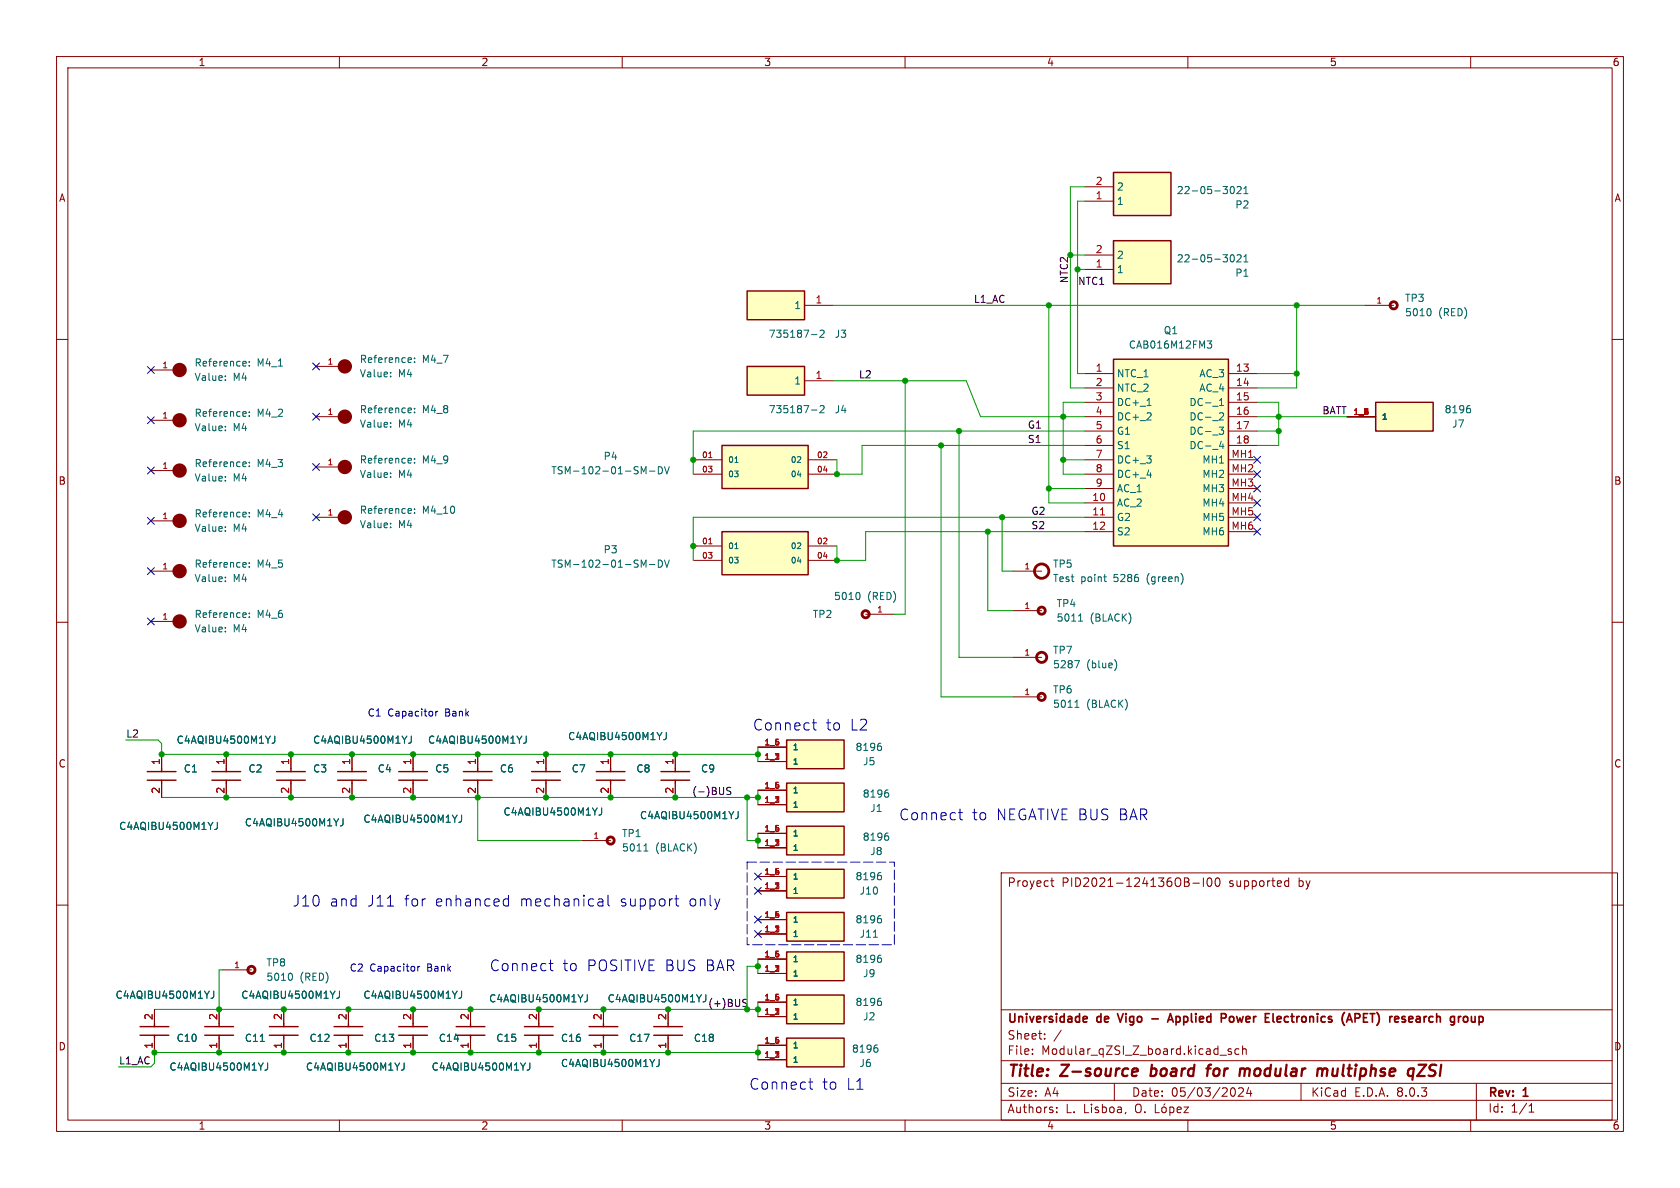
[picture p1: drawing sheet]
<svg xmlns="http://www.w3.org/2000/svg" width="297mm" height="210mm" viewBox="0 0 297 210" stroke-linecap="round" stroke-linejoin="round" font-family="sans-serif">
<defs><g id="words">
<g font-size="2.8" fill="#840000">
<text x="178" y="190.9">Title:</text>
<text x="187.7" y="190.9">Z-source</text>
<text x="204.3" y="190.9">board</text>
<text x="215.1" y="190.9">for</text>
<text x="221.6" y="190.9">modular</text>
<text x="236.1" y="190.9">multiphse</text>
<text x="253" y="190.9">qZSI</text>
</g>
<g font-size="2.7" fill="#0000c2">
<text x="133.1" y="129.3">Connect</text>
<text x="146" y="129.3">to</text>
<text x="150.4" y="129.3">L2</text>
<text x="158.9" y="145.2">Connect</text>
<text x="171.9" y="145.2">to</text>
<text x="176.2" y="145.2">NEGATIVE BUS BAR</text>
<text x="51.7" y="160.4">J10</text>
<text x="58.3" y="160.4">and</text>
<text x="65" y="160.4">J11</text>
<text x="71.6" y="160.4">for</text>
<text x="77.2" y="160.4">enhanced</text>
<text x="92.2" y="160.4">mechanical</text>
<text x="110" y="160.4">support</text>
<text x="122.2" y="160.4">only</text>
<text x="86.6" y="171.8">Connect</text>
<text x="99.5" y="171.8">to</text>
<text x="103.9" y="171.8">POSITIVE BUS BAR</text>
<text x="132.5" y="192.8">Connect</text>
<text x="145.4" y="192.8">to</text>
<text x="149.8" y="192.8">L1</text>
</g>
<g font-size="2.1" fill="#840000">
<text x="178" y="157">Proyect</text>
<text x="187.7" y="157">PID2021-124136OB-I00</text>
<text x="217.3" y="157">supported</text>
<text x="229.7" y="157">by</text>
<text x="178" y="184">Sheet:</text>
<text x="178" y="181.2">Universidade</text>
<text x="194" y="181.2">de</text>
<text x="198.4" y="181.2">Vigo</text>
<text x="208.5" y="181.2">Applied</text>
<text x="218.4" y="181.2">Power</text>
<text x="226.7" y="181.2">Electronics</text>
<text x="240.9" y="181.2">(APET)</text>
<text x="249.9" y="181.2">research</text>
<text x="261.3" y="181.2">group</text>
<text x="178" y="186.7">File:</text>
<text x="184.1" y="186.7">Modular_qZSI_Z_board.kicad_sch</text>
<text x="178" y="194.1">Size:</text>
<text x="178" y="197">Authors:</text>
<text x="184.7" y="194.1">A4</text>
<text x="188.4" y="197">L.</text>
<text x="191.6" y="197">Lisboa,</text>
<text x="200" y="194.1">Date:</text>
<text x="207" y="194.1">05/03/2024</text>
<text x="231.7" y="194.1">KiCad</text>
<text x="239.4" y="194.1">E.D.A.</text>
<text x="247" y="194.1">8.0.3</text>
<text x="263" y="194.3">Rev:</text>
<text x="263" y="196.9">Id:</text>
<text x="267.1" y="196.9">1/1</text>
<text x="269.4" y="194.3">1</text>
</g>
<g font-size="1.8" fill="#840000">
<text x="35" y="11.9">1</text>
<text x="85" y="11.9">2</text>
<text x="135" y="11.9">3</text>
<text x="185" y="11.9">4</text>
<text x="235" y="11.9">5</text>
<text x="285" y="11.9">6</text>
<text x="10.3" y="35.9">A</text>
<text x="285.3" y="35.9">A</text>
<text x="10.3" y="85.9">B</text>
<text x="285.3" y="85.9">B</text>
<text x="10.3" y="135.9">C</text>
<text x="285.3" y="135.9">C</text>
<text x="10.3" y="185.9">D</text>
<text x="285.3" y="185.9">D</text>
<text x="35" y="199.9">1</text>
<text x="85" y="199.9">2</text>
<text x="135" y="199.9">3</text>
<text x="185" y="199.9">4</text>
<text x="235" y="199.9">5</text>
<text x="285" y="199.9">6</text>
</g>
<g font-size="1.8" fill="#a90000">
<text x="193.6" y="35.3">1</text>
<text x="193.6" y="32.8">2</text>
<text x="193.6" y="47.4">1</text>
<text x="193.6" y="44.8">2</text>
<text x="144.1" y="53.7">1</text>
<text x="193.6" y="65.8">1</text>
<text x="218.4" y="65.8">13</text>
<text x="144.1" y="67.1">1</text>
<text x="193.6" y="68.3">2</text>
<text x="193.6" y="70.9">3</text>
<text x="218.4" y="68.3">14</text>
<text x="218.4" y="70.9">15</text>
<text x="193.6" y="73.4">4</text>
<text x="193.6" y="75.9">5</text>
<text x="218.4" y="73.4">16</text>
<text x="218.4" y="75.9">17</text>
<text x="193.6" y="78.5">6</text>
<text x="193.6" y="81">7</text>
<text x="193.6" y="83.6">8</text>
<text x="217.6" y="81">MH1</text>
<text x="217.6" y="83.6">MH2</text>
<text x="218.4" y="78.5">18</text>
<text x="193" y="88.6">10</text>
<text x="193.6" y="86.1">9</text>
<text x="217.6" y="86.1">MH3</text>
<text x="217.6" y="88.6">MH4</text>
<text x="193" y="91.2">11</text>
<text x="193" y="93.7">12</text>
<text x="217.6" y="91.2">MH5</text>
<text x="217.6" y="93.7">MH6</text>
<text x="28.3" y="135.3" transform="rotate(-90 28.3 135.3)">1</text>
<text x="39.8" y="135.3" transform="rotate(-90 39.8 135.3)">1</text>
<text x="51.2" y="135.3" transform="rotate(-90 51.2 135.3)">1</text>
<text x="62" y="135.3" transform="rotate(-90 62 135.3)">1</text>
<text x="72.8" y="135.3" transform="rotate(-90 72.8 135.3)">1</text>
<text x="84.2" y="135.3" transform="rotate(-90 84.2 135.3)">1</text>
<text x="96.3" y="135.3" transform="rotate(-90 96.3 135.3)">1</text>
<text x="107.7" y="135.3" transform="rotate(-90 107.7 135.3)">1</text>
<text x="119.1" y="135.3" transform="rotate(-90 119.1 135.3)">1</text>
<text x="28.3" y="140.4" transform="rotate(-90 28.3 140.4)">2</text>
<text x="39.8" y="140.4" transform="rotate(-90 39.8 140.4)">2</text>
<text x="51.2" y="140.4" transform="rotate(-90 51.2 140.4)">2</text>
<text x="62" y="140.4" transform="rotate(-90 62 140.4)">2</text>
<text x="72.8" y="140.4" transform="rotate(-90 72.8 140.4)">2</text>
<text x="84.2" y="140.4" transform="rotate(-90 84.2 140.4)">2</text>
<text x="96.3" y="140.4" transform="rotate(-90 96.3 140.4)">2</text>
<text x="107.7" y="140.4" transform="rotate(-90 107.7 140.4)">2</text>
<text x="119.1" y="140.4" transform="rotate(-90 119.1 140.4)">2</text>
<text x="27.1" y="185.5" transform="rotate(-90 27.1 185.5)">1</text>
<text x="27.1" y="180.4" transform="rotate(-90 27.1 180.4)">2</text>
<text x="38.5" y="185.5" transform="rotate(-90 38.5 185.5)">1</text>
<text x="38.5" y="180.4" transform="rotate(-90 38.5 180.4)">2</text>
<text x="49.9" y="185.5" transform="rotate(-90 49.9 185.5)">1</text>
<text x="49.9" y="180.4" transform="rotate(-90 49.9 180.4)">2</text>
<text x="61.3" y="185.5" transform="rotate(-90 61.3 185.5)">1</text>
<text x="61.3" y="180.4" transform="rotate(-90 61.3 180.4)">2</text>
<text x="72.8" y="185.5" transform="rotate(-90 72.8 185.5)">1</text>
<text x="72.8" y="180.4" transform="rotate(-90 72.8 180.4)">2</text>
<text x="82.9" y="185.5" transform="rotate(-90 82.9 185.5)">1</text>
<text x="82.9" y="180.4" transform="rotate(-90 82.9 180.4)">2</text>
<text x="95" y="185.5" transform="rotate(-90 95 185.5)">1</text>
<text x="95" y="180.4" transform="rotate(-90 95 180.4)">2</text>
<text x="106.4" y="185.5" transform="rotate(-90 106.4 185.5)">1</text>
<text x="106.4" y="180.4" transform="rotate(-90 106.4 180.4)">2</text>
<text x="117.9" y="185.5" transform="rotate(-90 117.9 185.5)">1</text>
<text x="117.9" y="180.4" transform="rotate(-90 117.9 180.4)">2</text>
</g>
<g font-size="1.8" fill="#006464">
<text x="197.4" y="33.9">2</text>
<text x="207.9" y="34.5">22-05-3021</text>
<text x="197.4" y="36.4">1</text>
<text x="218.3" y="37.1">P2</text>
<text x="197.4" y="45.9">2</text>
<text x="207.9" y="46.6">22-05-3021</text>
<text x="197.4" y="48.5">1</text>
<text x="218.3" y="49.1">P1</text>
<text x="248.3" y="53.6">TP3</text>
<text x="135.8" y="59.9">735187-2</text>
<text x="140.3" y="54.8">1</text>
<text x="147.5" y="59.9">J3</text>
<text x="205.6" y="59.3">Q1</text>
<text x="248.3" y="56.1">5010</text>
<text x="254.3" y="56.1">(RED)</text>
<text x="34.3" y="65">Reference:</text>
<text x="45.4" y="65">M4_1</text>
<text x="63.5" y="64.4">Reference:</text>
<text x="74.7" y="64.4">M4_7</text>
<text x="199.5" y="61.8">CAB016M12FM3</text>
<text x="34.3" y="67.5">Value:</text>
<text x="41.2" y="67.5">M4</text>
<text x="63.5" y="66.9">Value:</text>
<text x="70.4" y="66.9">M4</text>
<text x="140.3" y="68.2">1</text>
<text x="197.4" y="66.9">NTC_1</text>
<text x="197.4" y="69.4">NTC_2</text>
<text x="197.4" y="72">DC+_1</text>
<text x="210.2" y="72">DC-_1</text>
<text x="211.9" y="66.9">AC_3</text>
<text x="211.9" y="69.4">AC_4</text>
<text x="34.3" y="73.9">Reference:</text>
<text x="34.3" y="76.4">Value:</text>
<text x="41.2" y="76.4">M4</text>
<text x="45.4" y="73.9">M4_2</text>
<text x="63.5" y="73.3">Reference:</text>
<text x="63.5" y="75.8">Value:</text>
<text x="70.4" y="75.8">M4</text>
<text x="74.7" y="73.3">M4_8</text>
<text x="135.8" y="73.3">735187-2</text>
<text x="147.5" y="73.3">J4</text>
<text x="197.4" y="74.5">DC+_2</text>
<text x="197.4" y="77.1">G1</text>
<text x="210.2" y="74.5">DC-_2</text>
<text x="210.2" y="77.1">DC-_3</text>
<text x="255.3" y="73.3">8196</text>
<text x="256.6" y="75.8">J7</text>
<text x="34.3" y="82.8">Reference:</text>
<text x="45.4" y="82.8">M4_3</text>
<text x="63.5" y="82.1">Reference:</text>
<text x="74.7" y="82.1">M4_9</text>
<text x="106.6" y="81.5">P4</text>
<text x="197.4" y="79.6">S1</text>
<text x="197.4" y="82.1">DC+_3</text>
<text x="210.2" y="79.6">DC-_4</text>
<text x="212.5" y="82.1">MH1</text>
<text x="34.3" y="85.3">Value:</text>
<text x="41.2" y="85.3">M4</text>
<text x="63.5" y="84.7">Value:</text>
<text x="70.4" y="84.7">M4</text>
<text x="97.4" y="84">TSM-102-01-SM-DV</text>
<text x="197.4" y="89.8">AC_2</text>
<text x="197.4" y="84.7">DC+_4</text>
<text x="197.4" y="87.2">AC_1</text>
<text x="212.5" y="84.7">MH2</text>
<text x="212.5" y="87.2">MH3</text>
<text x="212.5" y="89.8">MH4</text>
<text x="34.3" y="91.7">Reference:</text>
<text x="34.3" y="94.2">Value:</text>
<text x="41.2" y="94.2">M4</text>
<text x="45.4" y="91.7">M4_4</text>
<text x="63.5" y="93.6">Value:</text>
<text x="63.5" y="91">Reference:</text>
<text x="70.4" y="93.6">M4</text>
<text x="74.7" y="91">M4_10</text>
<text x="197.4" y="92.3">G2</text>
<text x="197.4" y="94.8">S2</text>
<text x="212.5" y="92.3">MH5</text>
<text x="212.5" y="94.8">MH6</text>
<text x="34.3" y="100.6">Reference:</text>
<text x="45.4" y="100.6">M4_5</text>
<text x="97.4" y="100.6">TSM-102-01-SM-DV</text>
<text x="106.6" y="98">P3</text>
<text x="186.1" y="100.6">TP5</text>
<text x="34.3" y="103.1">Value:</text>
<text x="41.2" y="103.1">M4</text>
<text x="147.3" y="106.3">5010</text>
<text x="153.3" y="106.3">(RED)</text>
<text x="186.1" y="103.1">Test</text>
<text x="186.7" y="107.5">TP4</text>
<text x="191" y="103.1">point</text>
<text x="197" y="103.1">5286</text>
<text x="203" y="103.1">(green)</text>
<text x="34.3" y="109.4">Reference:</text>
<text x="34.3" y="112">Value:</text>
<text x="41.2" y="112">M4</text>
<text x="45.4" y="109.4">M4_6</text>
<text x="143.6" y="109.4">TP2</text>
<text x="186.7" y="110.1">5011</text>
<text x="192.7" y="110.1">(BLACK)</text>
<text x="186.1" y="115.8">TP7</text>
<text x="186.1" y="118.3">5287</text>
<text x="192.1" y="118.3">(blue)</text>
<text x="186.1" y="122.8">TP6</text>
<text x="186.1" y="125.3">5011</text>
<text x="192.1" y="125.3">(BLACK)</text>
<text x="31.1" y="131.7">C4AQIBU4500M1YJ</text>
<text x="55.3" y="131.7">C4AQIBU4500M1YJ</text>
<text x="75.6" y="131.7">C4AQIBU4500M1YJ</text>
<text x="100.3" y="131">C4AQIBU4500M1YJ</text>
<text x="32.4" y="136.8">C1</text>
<text x="43.8" y="136.8">C2</text>
<text x="55.3" y="136.8">C3</text>
<text x="66.7" y="136.8">C4</text>
<text x="76.8" y="136.8">C5</text>
<text x="88.3" y="136.8">C6</text>
<text x="101" y="136.8">C7</text>
<text x="112.4" y="136.8">C8</text>
<text x="123.8" y="136.8">C9</text>
<text x="151.1" y="132.9">8196</text>
<text x="152.5" y="135.5">J5</text>
<text x="152.4" y="141.2">8196</text>
<text x="153.7" y="143.7">J1</text>
<text x="21" y="146.9">C4AQIBU4500M1YJ</text>
<text x="43.2" y="146.3">C4AQIBU4500M1YJ</text>
<text x="64.1" y="145.6">C4AQIBU4500M1YJ</text>
<text x="88.9" y="144.4">C4AQIBU4500M1YJ</text>
<text x="109.9" y="148.2">TP1</text>
<text x="113" y="145">C4AQIBU4500M1YJ</text>
<text x="152.4" y="148.8">8196</text>
<text x="109.9" y="150.7">5011</text>
<text x="115.9" y="150.7">(BLACK)</text>
<text x="151.1" y="155.8">8196</text>
<text x="153.7" y="151.4">J8</text>
<text x="151.9" y="158.3">J10</text>
<text x="151.1" y="163.4">8196</text>
<text x="151.9" y="166">J11</text>
<text x="47" y="171">TP8</text>
<text x="47" y="173.6">5010</text>
<text x="53" y="173.6">(RED)</text>
<text x="151.1" y="170.4">8196</text>
<text x="152.5" y="172.9">J9</text>
<text x="20.3" y="176.8">C4AQIBU4500M1YJ</text>
<text x="42.6" y="176.8">C4AQIBU4500M1YJ</text>
<text x="64.1" y="176.8">C4AQIBU4500M1YJ</text>
<text x="86.4" y="177.4">C4AQIBU4500M1YJ</text>
<text x="107.3" y="177.4">C4AQIBU4500M1YJ</text>
<text x="125.1" y="178.1">(+)BUS</text>
<text x="151.1" y="178">8196</text>
<text x="31.1" y="184.4">C10</text>
<text x="43.2" y="184.4">C11</text>
<text x="54.6" y="184.4">C12</text>
<text x="66" y="184.4">C13</text>
<text x="77.5" y="184.4">C14</text>
<text x="87.6" y="184.4">C15</text>
<text x="99.1" y="184.4">C16</text>
<text x="111.1" y="184.4">C17</text>
<text x="122.6" y="184.4">C18</text>
<text x="152.5" y="180.6">J2</text>
<text x="29.9" y="189.5">C4AQIBU4500M1YJ</text>
<text x="54" y="189.5">C4AQIBU4500M1YJ</text>
<text x="76.2" y="189.5">C4AQIBU4500M1YJ</text>
<text x="99.1" y="188.8">C4AQIBU4500M1YJ</text>
<text x="150.5" y="186.3">8196</text>
<text x="151.8" y="188.8">J6</text>
</g>
<g font-size="1.8" fill="#0f0f0f">
<text x="172.1" y="53.6">L1_AC</text>
<text x="188.9" y="50.2" transform="rotate(-90 188.9 50.2)">NTC2</text>
<text x="190.5" y="50.5">NTC1</text>
<text x="151.8" y="67">L2</text>
<text x="181.6" y="75.9">G1</text>
<text x="233.7" y="73.3">BATT</text>
<text x="181.6" y="78.4">S1</text>
<text x="182.2" y="93.6">S2</text>
<text x="182.2" y="91.1">G2</text>
<text x="22.2" y="130.5">L2</text>
<text x="122.3" y="140.6">(-)BUS</text>
<text x="21" y="188.2">L1_AC</text>
</g>
<g font-size="1.8" fill="#0000c2">
<text x="64.9" y="126.8">C1</text>
<text x="68.6" y="126.8">Capacitor</text>
<text x="78.8" y="126.8">Bank</text>
<text x="61.7" y="171.8">C2</text>
<text x="65.4" y="171.8">Capacitor</text>
<text x="75.6" y="171.8">Bank</text>
</g>
<g font-size="1.4" fill="#a90000">
<text x="243.2" y="53.7">1</text>
<text x="28.6" y="65.2">1</text>
<text x="57.8" y="64.5">1</text>
<text x="28.6" y="74">1</text>
<text x="57.8" y="73.4">1</text>
<text x="239.2" y="73.4">1_1</text>
<text x="240.8" y="73.4">2</text>
<text x="28.6" y="82.9">1</text>
<text x="57.8" y="82.3">1</text>
<text x="124" y="81">01</text>
<text x="124" y="83.6">03</text>
<text x="144.3" y="81">02</text>
<text x="144.3" y="83.6">04</text>
<text x="28.6" y="91.8">1</text>
<text x="57.8" y="91.2">1</text>
<text x="28.6" y="100.7">1</text>
<text x="124" y="96.3">01</text>
<text x="124" y="98.8">03</text>
<text x="144.3" y="96.3">02</text>
<text x="144.3" y="98.8">04</text>
<text x="181" y="100.7">1</text>
<text x="181" y="107.7">1</text>
<text x="28.6" y="109.6">1</text>
<text x="155" y="108.3">1</text>
<text x="181" y="116">1</text>
<text x="181" y="122.9">1</text>
<text x="135" y="131.8">1_4</text>
<text x="136.6" y="131.8">5</text>
<text x="135" y="134.4">1_1</text>
<text x="136.6" y="134.4">2</text>
<text x="135" y="142">1_1</text>
<text x="135" y="139.4">1_4</text>
<text x="136.6" y="142">2</text>
<text x="136.6" y="139.4">5</text>
<text x="104.8" y="148.3">1</text>
<text x="135" y="149.6">1_1</text>
<text x="135" y="147.1">1_4</text>
<text x="136.6" y="149.6">2</text>
<text x="136.6" y="147.1">5</text>
<text x="135" y="154.7">1_4</text>
<text x="136.6" y="154.7">5</text>
<text x="135" y="157.2">1_1</text>
<text x="136.6" y="157.2">2</text>
<text x="135" y="164.8">1_1</text>
<text x="135" y="162.3">1_4</text>
<text x="136.6" y="164.8">2</text>
<text x="136.6" y="162.3">5</text>
<text x="41.3" y="171.2">1</text>
<text x="135" y="171.8">1_1</text>
<text x="135" y="169.3">1_4</text>
<text x="136.6" y="171.8">2</text>
<text x="136.6" y="169.3">5</text>
<text x="135" y="179.5">1_1</text>
<text x="135" y="176.9">1_4</text>
<text x="136.6" y="179.5">2</text>
<text x="136.6" y="176.9">5</text>
<text x="135" y="184.5">1_4</text>
<text x="136.6" y="184.5">5</text>
<text x="135" y="187.1">1_1</text>
<text x="136.6" y="187.1">2</text>
</g>
<g font-size="1.4" fill="#006464">
<text x="244.2" y="74.4">1</text>
<text x="128.7" y="82">01</text>
<text x="139.7" y="82">02</text>
<text x="128.7" y="84.6">03</text>
<text x="139.7" y="84.6">04</text>
<text x="128.7" y="97.3">01</text>
<text x="128.7" y="99.8">03</text>
<text x="139.7" y="97.3">02</text>
<text x="139.7" y="99.8">04</text>
<text x="140.1" y="135.4">1</text>
<text x="140.1" y="132.8">1</text>
<text x="140.1" y="143">1</text>
<text x="140.1" y="140.4">1</text>
<text x="140.1" y="148.1">1</text>
<text x="140.1" y="155.7">1</text>
<text x="140.1" y="150.6">1</text>
<text x="140.1" y="158.2">1</text>
<text x="140.1" y="165.8">1</text>
<text x="140.1" y="163.3">1</text>
<text x="140.1" y="172.8">1</text>
<text x="140.1" y="170.3">1</text>
<text x="140.1" y="177.9">1</text>
<text x="140.1" y="185.5">1</text>
<text x="140.1" y="180.4">1</text>
<text x="140.1" y="188.1">1</text>
</g>
</g></defs>
<g fill="none" stroke="#840000" stroke-width=".18">
<path d="M10 10h277v190h-277zM12 12h273v186h-273zM60 10v2M110 10v2M160 10v2M210 10v2M260 10v2M10 60h2M285 60h2M10 110h2M285 110h2M10 160h2"/>
<path d="M177 154.3h109v43.7h-109zM185.7 155.7h.6M186 155.2v1.3l.3 .2M210.9 156.1h1.1M212.7 155.2v1.5M213.5 155.3l.2-.1a.81 .81 0 0 1 .6 .6 .81 .81 0 0 1-.3 .8l-.1 .1a.81 .81 0 0 1-.4-1.4zM215 155.3l.2-.1a.81 .81 0 0 1 .6 .6 .81 .81 0 0 1-.3 .8l-.2 .1a.81 .81 0 0 1-.3-1.4zM227.2 156.6l.2 .1 .4-.1M227.8 155.8l-.4-.1-.2 .1M227.8 155.2v1.5M285 160h2M27.3 178.4v2.6"/>
<path d="M177 178.5h108M27.3 183.5v2.6M60 198v2M110 198v2M160 198v2M177 194.5h108M177 191.5h108M177 187.5h108M182.5 186.3v.1M182.5 185.5v.1M184.7 183.6v.1M184.7 182.8v.1"/>
<path d="M186.8 196.6v.1M186.8 195.8v.1M187.6 182.1l-1.3 2M197 191.5v3M199 196.6l-.1 .3M201 195.3a.5 .5 0 0 1 .5-.1 .5 .5 0 0 1 .2 .5v.5a.5 .5 0 0 1-.5 .5 .5 .5 0 0 1-.5-.5v-.5zM202.4 196.6v.1M204.2 195.2v1.5h.8M205.5 195.8l.4-.1 .3 .3v.4l-.3 .3-.4-.1-.1-.2v-.4zM206 195.1l-.3 .2M206.8 195.8l.4-.1 .3 .3v.4l-.1 .2h-.6M206.8 195.7v1.5"/>
<path d="M208.1 196.2l.7-.1-.1-.3-.4-.1-.2 .2 .1 .7h.5M209.3 195.7h.8l-.8 1h.8M210 198v2M215.7 186.5h1.1M217.7 185.5l-.4-.1-.2 .2 .1 .2 .5 .2v.3h-.6M218 192.3a.94 .94 0 0 1 0 1.5M219 192.4l.5-.1 .2 .1 .1 .3-.9 1.1h.9M219 185.5l-.4-.1-.3 .3v.4l.2 .2h.5M219.7 185.5l.2-.1 .3 .1 .1 .9M219.7 184.9v1.5M220.7 192.2l-.3 1.1h.9M221.1 192.8v1"/>
<path d="M230 191.5v3M260 198v2M261 191.5v6.5M270.3 196.6h.9M270.3 195.5l.4-.4v1.5"/>
</g>
<path d="M200.3 189l.6-.1 .2 .1v.4l-1 .1M200.9 190.1l-.6 .1M203.4 190.1l.2 .1M203.6 188.2l-.2 2M213.3 188.9h.7M214.1 188.2l-.4 .1-.1 .2-.2 1.7M220 189l.1 .2M220.1 189.2l-.1 1M220.9 189a.5 .5 0 0 0-.8 .2M233.8 189.2a.5 .5 0 0 1 .8-.2l-.1 1.2M250.8 188.2h1.3l-1.6 2h1.4" fill="none" stroke="#840000" stroke-width=".4"/>
<g fill="none" stroke="#840000" stroke-width=".3">
<path d="M191.7 179.7l.4 .1 .1 .2-.7 .2M197.6 179.2l.5 1.5M216.7 179.3v.5M217.8 179.7l-.3 .1-.2 .2 .1 .5 .4 .2M226.3 179.7h-.3l-.2 .2v.7l.5 .1M238.6 179.2l.5 1.5M240.3 179.3l-.7-.1v1.5M240.3 179.9l-.7 .1M249.6 179.7h-.3l-.2 .2v.7l.5 .1M259.2 179.7l.3 .3v.4l-.3 .3M260.1 179.7l.1 .9h.5M192.1 180.6l-.4 .1"/>
<path d="M203.6 180.1h1.2M206.4 180.7l.5-1.5 .5 1.5M206.6 180.3h.7M226.5 180l-.7 .2M238.2 180.3h.7M249.8 180l-.7 .2"/>
</g>
<path d="M24.8 181.5h5M24.8 183h5M27.3 181v.5M27.3 183v.5" fill="none" stroke="#840000" stroke-width=".25"/>
<path d="M37.8 175.2v.9a.41 .41 0 0 1-.5 .4" fill="none" stroke="#006464" stroke-width=".18"/>
<path d="M132.1 51.4h10.1v5.1h-10.1z" fill="#ffffc2"/>
<path d="M132.1 51.4h10.1v5.1h-10.1z" fill="none" stroke="#840000" stroke-width=".25"/>
<path d="M142.2 54h5.1" fill="none" stroke="#840000" stroke-width=".18"/>
<path d="M143.5 59.2h.9M145 58.5l.5-.1 .2 .3-.8 .9h.8" fill="none" stroke="#006464" stroke-width=".18"/>
<path d="M139.1 183.5h10.1v5.1h-10.1z" fill="#ffffc2"/>
<path d="M80.6 181.5h5.1M80.6 183h5.1M83.2 181v.5M83.2 183v.5M104.1 181.5h5.1M104.1 183h5.1M106.7 181v.5M106.7 183v.5M139.1 183.5h10.1v5.1h-10.1z" fill="none" stroke="#840000" stroke-width=".25"/>
<path d="M83.2 178.4v2.6M106.7 178.4v2.6M83.2 183.5v2.6M106.7 183.5v2.6M134 187.3h5.1M134 184.8h5.1" fill="none" stroke="#840000" stroke-width=".18"/>
<path d="M93.7 187.9v.9a.41 .41 0 0 1-.5 .4M116.5 187.3v.9a.41 .41 0 0 1-.5 .3M154.8 184.7h.3M155 185.2l.2 .3v.3l-.2 .2" fill="none" stroke="#006464" stroke-width=".18"/>
<path d="M196.8 63.5h20.4v33h-20.4z" fill="#ffffc2"/>
<path d="M196.8 63.5h20.4v33h-20.4z" fill="none" stroke="#840000" stroke-width=".25"/>
<g fill="none" stroke="#840000" stroke-width=".18">
<path d="M191.8 66h5M191.8 68.6h5M191.8 71.1h5M191.8 73.7h5M191.8 76.2h5M191.8 78.7h5M217.2 66h5M217.2 68.6h5M217.2 71.1h5M217.2 73.7h5M217.2 76.2h5M217.2 78.7h5"/>
<path d="M191.8 88.9h5M191.8 91.4h5M191.8 94h5M191.8 81.3h5M191.8 83.8h5M191.8 86.4h5M217.2 88.9h5M217.2 91.4h5M217.2 94h5M217.2 81.3h5M217.2 83.8h5M217.2 86.4h5"/>
</g>
<path d="M194.6 91h.7" fill="none" stroke="#a90000" stroke-width=".18"/>
<path d="M202.8 71.7h.7M203.4 73l.1 .2-.1 .3-.7 .7h.8M213.4 60.3h.8l-.4 .5 .3 .1v.5l-.1 .1h-.5M215.5 75.5h.8l-.4 .5 .4 .1v.4l-.2 .3h-.4M215.6 71.7h.7M215.6 70.8l.4-.4v1.3M215.8 73h.4l.1 .3-.8 .9h.8M215.9 78l-.3 .9h.8M216.2 78.5v.8M202.7 80.6h.8l-.4 .5M202.8 84h.8M203.4 81.2v.5" fill="none" stroke="#006464" stroke-width=".18"/>
<path d="M139.1 138.4h10.1v5.1h-10.1z" fill="#ffffc2"/>
<g fill="none" stroke="#840000" stroke-width=".25">
<path d="M48.9 137.9h5.1M48.9 136.4h5.1M51.4 135.9v.5M51.4 137.9v.5M59.7 137.9h5.1M59.7 136.4h5.1M62.2 135.9v.5M62.2 137.9v.5M81.9 137.9h5.1M81.9 136.4h5.1M84.5 135.9v.5M84.5 137.9v.5"/>
<path d="M94 137.9h5.1M94 136.4h5.1M96.5 135.9v.5M96.5 137.9v.5M116.8 137.9h5.1M116.8 136.4h5.1M119.4 135.9v.5M119.4 137.9v.5M139.1 138.4h10.1v5.1h-10.1zM59.1 181.5h5M59.1 183h5M61.6 181v.5"/>
<path d="M61.6 183v.5M70.5 181.5h5.1M70.5 183h5.1M73 181v.5M73 183v.5M92.7 181.5h5.1M92.7 183h5.1M95.2 181v.5M95.2 183v.5M115.6 181.5h5M115.6 183h5M118.1 181v.5"/>
<path d="M118.1 183v.5"/>
</g>
<g fill="none" stroke="#840000" stroke-width=".18">
<path d="M26.7 92.1h5M26.7 109.9h5M26.7 101h5M153 108.6h5.1M51.4 133.4v2.5M51.4 138.4v2.6M62.2 133.4v2.5M62.2 138.4v2.6M84.5 133.4v2.5M84.5 138.4v2.6M96.5 133.4v2.5M96.5 138.4v2.6"/>
<path d="M119.4 133.4v2.5M119.4 138.4v2.6M134 139.7h5.1M102.9 148.6h5M134 142.2h5.1M61.6 178.4v2.6M73 178.4v2.6M95.2 178.4v2.6M118.1 178.4v2.6M61.6 183.5v2.6M73 183.5v2.6M95.2 183.5v2.6"/>
<path d="M118.1 183.5v2.6"/>
</g>
<g fill="none" stroke="#006464" stroke-width=".18">
<path d="M39.8 93.8v.1M39.8 93.1v.2M43.4 90.5l.1 .3-.6 .2M43.4 99.4l.1 .3-.6 .2M43.5 91.3l-.1 .1M44.1 91.3v.1M44.1 90.6v.1M44.1 99.5v.1M39.8 102v.1M39.8 102.7v.1M39.8 110.9v.1M39.8 111.6v.1"/>
<path d="M43.4 108.3l.1 .3-.6 .1M43.5 109.1l-.1 .1M43.5 100.2l-.1 .1M44.1 100.2v.1M44.1 108.4v.1M44.1 109v.2M151.7 104.7a.79 .79 0 0 1 0 1.3M72.7 130.1v.9a.41 .41 0 0 1-.5 .4M93 130.1v.9a.41 .41 0 0 1-.5 .4M156.8 139.6h.2M60.6 144.7v.9a.41 .41 0 0 1-.4 .4M106.4 142.8v.9a.41 .41 0 0 1-.5 .4"/>
<path d="M113.8 150.4h.8M114 149.5l.2-.3v1.2M130.5 143.5v.9a.41 .41 0 0 1-.5 .3M156.9 140.1l.2 .3v.3l-.2 .2M81.6 175.2v.9a.41 .41 0 0 1-.5 .4M103.8 175.8v.9a.41 .41 0 0 1-.5 .4M124.6 177l-.3 .1M124.8 175.8v.9M71.4 187.9v.9a.41 .41 0 0 1-.4 .4"/>
</g>
<g fill="none" stroke="#840000" stroke-width="1.3">
<circle cx="31.7" cy="92.1" r=".63"/>
<circle cx="31.7" cy="109.9" r=".63"/>
<circle cx="31.7" cy="101" r=".63"/>
</g>
<g fill="#fff" stroke="#fff" stroke-width=".18">
<circle cx="107.9" cy="148.6" r=".63"/>
<circle cx="153" cy="108.6" r=".63"/>
</g>
<g fill="none" stroke="#840000" stroke-width=".5">
<circle cx="153" cy="108.6" r=".63"/>
<circle cx="107.9" cy="148.6" r=".63"/>
</g>
<path d="M243.2 71.1h10.2v5.1h-10.2z" fill="#ffffc2"/>
<path d="M243.2 71.1h10.2v5.1h-10.2zM70.5 137.9h5.1M70.5 136.4h5.1M73 135.9v.5M73 137.9v.5M36.2 181.5h5.1M36.2 183h5.1M38.7 181v.5M38.7 183v.5" fill="none" stroke="#840000" stroke-width=".25"/>
<path d="M238.1 73.7h5.1M179.1 108h5M179.1 116.2h5M179.1 101h5M73 133.4v2.5M73 138.4v2.6M179.1 123.2h5M38.7 178.4v2.6M38.7 183.5v2.6" fill="none" stroke="#840000" stroke-width=".18"/>
<g fill="none" stroke="#006464" stroke-width=".18">
<path d="M259.6 71.7h.3M259.7 72.2l.3 .2v.3l-.3 .3M190 116.8h.8l-.5 1.3M190.7 109.8h.7M190.8 108.8l.2-.3v1.3M195.1 102h.5M195.4 102.8h.2M197.1 116.6a1.46 1.46 0 0 1 0 1.9M190 125h.8M190.2 124.1l.2-.3v1.2M81.6 144.1v.9a.41 .41 0 0 1-.5 .4M46 184.1h.7"/>
<path d="M47.3 187.9v.9a.41 .41 0 0 1-.5 .4"/>
</g>
<g fill="#fff" stroke="#fff" stroke-width=".18">
<circle cx="184.1" cy="107.9" r=".63"/>
<circle cx="184.1" cy="123.2" r=".63"/>
<circle cx="184.1" cy="116.2" r=".9"/>
<circle cx="184.1" cy="101" r="1.27"/>
</g>
<g fill="none" stroke="#840000" stroke-width=".5">
<circle cx="184.1" cy="107.9" r=".63"/>
<circle cx="184.1" cy="116.2" r=".9"/>
<circle cx="184.1" cy="101" r="1.27"/>
<circle cx="184.1" cy="123.2" r=".63"/>
</g>
<path d="M139.1 130.8h10.1v5.1h-10.1z" fill="#ffffc2"/>
<g fill="none" stroke="#840000" stroke-width=".25">
<path d="M26 137.9h5.1M26 136.4h5.1M28.6 135.9v.5M28.6 137.9v.5M37.5 137.9h5M37.5 136.4h5M40 135.9v.5M40 137.9v.5M139.1 130.8h10.1v5.1h-10.1zM47.6 181.5h5.1M47.6 183h5.1M50.2 181v.5"/>
<path d="M50.2 183v.5"/>
</g>
<path d="M241.3 54h5.1M28.6 133.4v2.5M28.6 138.4v2.6M40 133.4v2.5M40 138.4v2.6M134 134.6h5.1M134 132.1h5.1M39.4 171.5h5M50.2 178.4v2.6M50.2 183.5v2.6" fill="none" stroke="#840000" stroke-width=".18"/>
<path d="M252.7 54.6a.79 .79 0 0 1 0 1.2M48.6 130.1v.9a.41 .41 0 0 1-.5 .4M155.5 131.4h.2M155.6 131.9l.2 .2v.3l-.2 .3M38.4 145.4v.9a.41 .41 0 0 1-.5 .3M51.4 172a.79 .79 0 0 1 0 1.3M60 175.2v.9a.41 .41 0 0 1-.5 .4" fill="none" stroke="#006464" stroke-width=".18"/>
<g fill="#fff" stroke="#fff" stroke-width=".18">
<circle cx="44.4" cy="171.4" r=".63"/>
<circle cx="246.4" cy="54" r=".63"/>
</g>
<g fill="none" stroke="#840000" stroke-width=".5">
<circle cx="246.4" cy="54" r=".63"/>
<circle cx="44.4" cy="171.4" r=".63"/>
</g>
<path d="M196.8 30.5h10.2v7.6h-10.2z" fill="#ffffc2"/>
<path d="M196.8 30.5h10.2v7.6h-10.2z" fill="none" stroke="#840000" stroke-width=".25"/>
<path d="M191.8 35.6h5M191.8 33h5" fill="none" stroke="#840000" stroke-width=".18"/>
<path d="M217.7 33h.1a.68 .68 0 0 1 .4 .6 .68 .68 0 0 1-.4 .6 .84 .84 0 0 1-.1-1.2zM218.7 33.1l.5-.1 .2 .3-.8 .9h.8M219.9 34.2h.7M219.9 33.3l.4-.3v1.2" fill="none" stroke="#006464" stroke-width=".18"/>
<path d="M196.8 42.5h10.2v7.7h-10.2z" fill="#ffffc2"/>
<path d="M196.8 42.5h10.2v7.7h-10.2z" fill="none" stroke="#840000" stroke-width=".25"/>
<path d="M191.8 47.6h5M191.8 45.1h5" fill="none" stroke="#840000" stroke-width=".18"/>
<path d="M217.7 45.1l.1-.1a.68 .68 0 0 1 .4 .7 .68 .68 0 0 1-.4 .6 .84 .84 0 0 1-.1-1.2zM218.7 45.2l.5-.2 .2 .4-.8 .9h.8M219.9 46.3h.7M219.9 45.4l.4-.4v1.3" fill="none" stroke="#006464" stroke-width=".18"/>
<path d="M127.6 94h15.3v7.6h-15.3z" fill="#ffffc2"/>
<path d="M127.6 94h15.3v7.6h-15.3z" fill="none" stroke="#840000" stroke-width=".25"/>
<path d="M122.6 96.5h5M122.6 99.1h5M142.9 96.5h5.1M142.9 99.1h5.1" fill="none" stroke="#840000" stroke-width=".18"/>
<path d="M113.8 99.9l.4-.9v1.3M114.8 99.8h1M116.4 99a.64 .64 0 0 1 .7 .6 .64 .64 0 0 1-.7 .7zM117.5 99l.4 1.3 .4-1.3M129.9 97h.6" fill="none" stroke="#006464" stroke-width=".18"/>
<path d="M125.3 96.1h.6" fill="none" stroke="#a90000" stroke-width=".18"/>
<path d="M127.6 78.7h15.3v7.7h-15.3z" fill="#ffffc2"/>
<path d="M127.6 78.7h15.3v7.7h-15.3zM105.4 137.9h5.1M105.4 136.4h5.1M107.9 135.9v.5M107.9 137.9v.5" fill="none" stroke="#840000" stroke-width=".25"/>
<path d="M55.9 73.7h5.1M55.9 64.8h5.1M55.9 91.4h5.1M55.9 82.6h5.1M122.6 81.3h5M122.6 83.8h5M142.9 81.3h5.1M142.9 83.8h5.1M107.9 133.4v2.5M107.9 138.4v2.6" fill="none" stroke="#840000" stroke-width=".18"/>
<g fill="none" stroke="#006464" stroke-width=".18">
<path d="M69.1 65.8v.2M69.1 66.5v.1M69.1 74.7v.1M69.1 75.4v.1M72.6 63.2l.1 .3-.6 .2M72.6 72.1l.1 .3-.6 .1M72.7 72.9l-.1 .1M72.7 64l-.1 .1M73.3 63.3v.1M73.3 64v.1M73.3 72.2v.1M73.3 72.8v.2"/>
<path d="M69.1 93.2v.1M69.1 83.6v.1M69.1 84.3v.1M69.1 92.5v.1M72.6 89.9l.1 .3-.6 .1M72.6 81l.1 .3-.6 .1M72.7 90.7h-.1M72.7 81.8l-.1 .1M73.3 90.6v.1M73.3 81.1v.1M73.3 81.7v.2M73.3 90v.1"/>
<path d="M113.8 83.4l.4-.9v1.3M114.8 83.3h1M116.4 82.5a.64 .64 0 0 1 .7 .6 .64 .64 0 0 1-.7 .7zM117.5 82.5l.4 1.3 .4-1.3M129.9 81.7h.6M117.8 129.5v.9a.41 .41 0 0 1-.5 .4"/>
</g>
<path d="M125.3 80.9h.6" fill="none" stroke="#a90000" stroke-width=".18"/>
<g fill="none" stroke="#840000" stroke-width="1.3">
<circle cx="61" cy="73.7" r=".63"/>
<circle cx="61" cy="64.8" r=".63"/>
<circle cx="61" cy="91.4" r=".63"/>
<circle cx="61" cy="82.5" r=".63"/>
</g>
<path d="M139.1 153.7h10.1v5.1h-10.1z" fill="#ffffc2"/>
<path d="M139.1 153.7h10.1v5.1h-10.1z" fill="none" stroke="#840000" stroke-width=".25"/>
<path d="M134 157.5h5.1M134 154.9h5.1" fill="none" stroke="#840000" stroke-width=".18"/>
<path d="M155.5 154.2h.2M155.6 154.7l.2 .3v.3l-.2 .2" fill="none" stroke="#006464" stroke-width=".18"/>
<path d="M139.1 161.3h10.1v5.1h-10.1z" fill="#ffffc2"/>
<path d="M139.1 161.3h10.1v5.1h-10.1z" fill="none" stroke="#840000" stroke-width=".25"/>
<path d="M134 165.1h5.1M134 162.6h5.1" fill="none" stroke="#840000" stroke-width=".18"/>
<path d="M154.4 165.7h.7M155.5 161.9h.2M155.6 162.4l.2 .2v.3l-.2 .2" fill="none" stroke="#006464" stroke-width=".18"/>
<path d="M139.1 146.1h10.1v5h-10.1z" fill="#ffffc2"/>
<path d="M139.1 146.1h10.1v5h-10.1z" fill="none" stroke="#840000" stroke-width=".25"/>
<path d="M26.7 74.3h5M26.7 65.4h5M26.7 83.2h5M134 149.9h5.1M134 147.3h5.1" fill="none" stroke="#840000" stroke-width=".18"/>
<g fill="none" stroke="#006464" stroke-width=".18">
<path d="M39.8 76v.1M39.8 66.5v.1M39.8 67.1v.2M39.8 75.4v.1M43.4 72.8l.1 .3-.6 .1M43.4 63.9l.1 .3-.6 .1M43.5 73.5l-.1 .1M43.5 64.7h-.1M44.1 73.5v.1M44.1 63.9v.1M44.1 64.6v.1M44.1 72.8v.1"/>
<path d="M39.8 84.2v.2M39.8 84.9v.1M43.4 81.6l.1 .4-.6 .1M43.5 82.4l-.1 .1M44.1 81.7v.1M44.1 82.4v.1M156.8 147.3h.2M156.9 147.7l.2 .3v.3l-.2 .2"/>
</g>
<g fill="none" stroke="#840000" stroke-width="1.3">
<circle cx="31.7" cy="74.3" r=".63"/>
<circle cx="31.7" cy="65.4" r=".63"/>
<circle cx="31.7" cy="83.2" r=".63"/>
</g>
<path d="M139.1 168.3h10.1v5.1h-10.1z" fill="#ffffc2"/>
<path d="M139.1 168.3h10.1v5.1h-10.1z" fill="none" stroke="#840000" stroke-width=".25"/>
<path d="M134 172.1h5.1M134 169.5h5.1" fill="none" stroke="#840000" stroke-width=".18"/>
<path d="M155.5 168.9h.2M155.6 169.3l.2 .3v.3l-.2 .2" fill="none" stroke="#006464" stroke-width=".18"/>
<path d="M139.1 175.9h10.1v5.1h-10.1z" fill="#ffffc2"/>
<path d="M139.1 175.9h10.1v5.1h-10.1z" fill="none" stroke="#840000" stroke-width=".25"/>
<path d="M134 179.7h5.1M134 177.2h5.1" fill="none" stroke="#840000" stroke-width=".18"/>
<path d="M155.5 176.5h.2M155.6 177l.2 .2v.3l-.2 .2" fill="none" stroke="#006464" stroke-width=".18"/>
<path d="M132.1 64.8h10.1v5.1h-10.1z" fill="#ffffc2"/>
<path d="M132.1 64.8h10.1v5.1h-10.1z" fill="none" stroke="#840000" stroke-width=".25"/>
<g fill="none" stroke="#840000" stroke-width=".18">
<path d="M142.2 67.3h5.1M28.6 133.4v2.5M28.6 138.4v2.6M40 133.4v2.5M40 138.4v2.6M51.4 133.4v2.5M51.4 138.4v2.6M62.2 133.4v2.5M62.2 138.4v2.6M73 133.4v2.5M73 138.4v2.6M84.5 133.4v2.5"/>
<path d="M84.5 138.4v2.6M96.5 133.4v2.5M96.5 138.4v2.6M107.9 133.4v2.5M107.9 138.4v2.6M119.4 133.4v2.5M119.4 138.4v2.6M27.3 178.4v2.6M38.7 178.4v2.6M50.2 178.4v2.6M61.6 178.4v2.6M73 178.4v2.6"/>
<path d="M83.2 178.4v2.6M95.2 178.4v2.6M106.7 178.4v2.6M118.1 178.4v2.6M27.3 183.5v2.6M38.7 183.5v2.6M50.2 183.5v2.6M61.6 183.5v2.6M73 183.5v2.6M83.2 183.5v2.6M95.2 183.5v2.6M106.7 183.5v2.6"/>
<path d="M118.1 183.5v2.6"/>
</g>
<g fill="none" stroke="#006464" stroke-width=".18">
<path d="M143.5 72.5h.9M145 71.8l.5-.1 .2 .4-.8 .9h.8M48.6 130.1v.9a.41 .41 0 0 1-.5 .4M72.7 130.1v.9a.41 .41 0 0 1-.5 .4M93 130.1v.9a.41 .41 0 0 1-.5 .4M117.8 129.5v.9a.41 .41 0 0 1-.5 .4M38.4 145.4v.9a.41 .41 0 0 1-.5 .3M60.6 144.7v.9a.41 .41 0 0 1-.4 .4M81.6 144.1v.9a.41 .41 0 0 1-.5 .4M106.4 142.8v.9a.41 .41 0 0 1-.5 .4M130.5 143.5v.9a.41 .41 0 0 1-.5 .3M37.8 175.2v.9a.41 .41 0 0 1-.5 .4"/>
<path d="M60 175.2v.9a.41 .41 0 0 1-.5 .4M81.6 175.2v.9a.41 .41 0 0 1-.5 .4M103.8 175.8v.9a.41 .41 0 0 1-.5 .4M124.6 177l-.3 .1M124.8 175.8v.9M46 184.1h.7M47.3 187.9v.9a.41 .41 0 0 1-.5 .4M71.4 187.9v.9a.41 .41 0 0 1-.4 .4M93.7 187.9v.9a.41 .41 0 0 1-.5 .4M116.5 187.3v.9a.41 .41 0 0 1-.5 .3"/>
</g>
<path d="M129.2 139.2h-.5l-.2 .1v.4l.6 .2 .1 .3-.2 .3-.5-.1M131.4 177.2l.5 .2 .1 .3-.2 .2h-.5M131.4 176.7h.6" fill="none" stroke="#0f0f0f" stroke-width=".18"/>
<g fill="none" stroke="#0000c2" stroke-width=".18">
<path d="M77 125.7v.9M77.4 125.7l-.4 .3M143.6 127.8h.7M143.9 127.1v1.7l.1 .2h.3M89.3 158.9l.6 .1M89.9 158.3v1.9M106.3 158.9l.3 .3v1M106.6 159.3l-.7 .1M107.5 158.3v1.6l.3 .3M119.3 158.9h.7M169.4 143.7h.8M169.7 143v1.7l.1 .1 .4 .1"/>
<path d="M73.9 170.8v.9M74.2 170.8l-.3 .3M89.9 160.1l-.6 .1M97.1 170.3h.7M97.3 169.7v1.6l.1 .2 .4 .1M106.6 160.1l-.7 .1M119.6 160.1l.4 .1M143 191.3h.7M143.2 190.6v1.7l.1 .2h.4"/>
</g>
<path d="M132.1 152.4h26v14.6h-26z" fill="none" stroke="#0000c2" stroke-width=".18" stroke-dasharray="1.7 .6"/>
<g fill="none" stroke="#009600" stroke-width=".18">
<path d="M191.8 35.6h-1.3v30.4h1.3M191.8 33h-2.6v35.6h2.6M147.3 54h94M185.4 54v34.9h6.4M189.2 45.1h2.6M190.5 47.6h1.3M229.2 54v14.6h-7M147.3 67.3h23.5l2.6 6.4h18.4M160 67.3v41.3h-1.9M166.4 78.7v44.5h12.7M169.5 76.2v40h9.6M191.8 78.7h-39.4v5.1h-4.4v-2.5"/>
<path d="M191.8 71.1h-3.8v12.7h3.8M191.8 76.2h-69.2v7.6M222.2 76.2h3.9M222.2 73.7h15.9M222.2 66h7M222.2 71.1h3.9v7.6h-3.9M174.6 94v14h4.5M177.2 91.4v9.6h1.9M185.4 86.4h6.4M188 81.3h3.8M191.8 91.4h-69.2v7.7M191.8 94h-38.8v5.1h-5v-2.6"/>
<path d="M22.2 130.8h5.7l.7 .6v2h105.4M134 132.1v2.5M134 139.7v2.5M28.6 141h105.4M84.5 141v7.6h18.4M132.1 141v7.6h1.9M134 147.3v2.6M27.3 178.4h106.7M39.4 171.5h-.7v6.9M134 169.5v2.6M134 177.2v2.5M134 170.8h-1.9v7.6"/>
<path d="M134 186.1h-106.7v1.9l-.6 .6h-5.7M134 184.8v2.5"/>
</g>
<g fill="none" stroke="#000084" stroke-width=".18">
<path d="M26.1 64.8l1.2 1.2M26.1 73.7l1.2 1.2M27.3 64.8l-1.2 1.2M27.3 73.7l-1.2 1.2M55.3 64.2l1.2 1.2M55.3 73.1l1.2 1.2M56.5 64.2l-1.2 1.2M56.5 73.1l-1.2 1.2M26.1 91.5l1.2 1.2M26.1 82.6l1.2 1.2M27.3 91.5l-1.2 1.2M27.3 82.6l-1.2 1.2"/>
<path d="M55.3 90.8l1.2 1.2M55.3 81.9l1.2 1.3M56.5 90.8l-1.2 1.2M56.5 81.9l-1.2 1.3M221.6 88.3l1.3 1.2M221.6 85.8l1.3 1.2M221.6 90.8l1.3 1.2M221.6 80.7l1.3 1.2M221.6 93.4l1.3 1.2M221.6 83.2l1.3 1.2M222.9 88.3l-1.3 1.2M222.9 85.8l-1.3 1.2"/>
<path d="M222.9 90.8l-1.3 1.2M222.9 80.7l-1.3 1.2M222.9 93.4l-1.3 1.2M222.9 83.2l-1.3 1.2M26.1 109.2l1.2 1.3M26.1 100.4l1.2 1.2M27.3 109.2l-1.2 1.3M27.3 100.4l-1.2 1.2M133.4 156.9l1.2 1.2M133.4 154.3l1.2 1.2M134.6 156.9l-1.2 1.2M134.6 154.3l-1.2 1.2"/>
<path d="M133.4 162l1.2 1.2M133.4 164.5l1.2 1.2M134.6 162l-1.2 1.2M134.6 164.5l-1.2 1.2"/>
</g>
<g fill="#009600" stroke="#009600" stroke-width=".18">
<circle cx="73" cy="186.1" r=".46"/>
<circle cx="83.2" cy="186.1" r=".46"/>
<circle cx="83.2" cy="178.4" r=".46"/>
<circle cx="73" cy="178.4" r=".46"/>
<circle cx="61.6" cy="186.1" r=".46"/>
<circle cx="61.6" cy="178.4" r=".46"/>
<circle cx="95.2" cy="178.4" r=".46"/>
<circle cx="50.2" cy="186.1" r=".46"/>
<circle cx="38.7" cy="186.1" r=".46"/>
<circle cx="27.3" cy="186.1" r=".46"/>
<circle cx="38.7" cy="178.4" r=".46"/>
<circle cx="50.2" cy="178.4" r=".46"/>
<circle cx="134" cy="133.4" r=".46"/>
<circle cx="119.4" cy="133.4" r=".46"/>
<circle cx="148" cy="99.1" r=".46"/>
<circle cx="122.6" cy="96.5" r=".46"/>
<circle cx="107.9" cy="141" r=".46"/>
<circle cx="107.9" cy="133.4" r=".46"/>
<circle cx="96.5" cy="141" r=".46"/>
<circle cx="177.2" cy="91.4" r=".46"/>
<circle cx="185.4" cy="86.4" r=".46"/>
<circle cx="122.6" cy="81.3" r=".46"/>
<circle cx="132.1" cy="141" r=".46"/>
<circle cx="134" cy="141" r=".46"/>
<circle cx="174.6" cy="94" r=".46"/>
<circle cx="148" cy="83.8" r=".46"/>
<circle cx="51.4" cy="141" r=".46"/>
<circle cx="40" cy="141" r=".46"/>
<circle cx="51.4" cy="133.4" r=".46"/>
<circle cx="40" cy="133.4" r=".46"/>
<circle cx="28.6" cy="133.4" r=".46"/>
<circle cx="62.2" cy="133.4" r=".46"/>
<circle cx="62.2" cy="141" r=".46"/>
<circle cx="73" cy="141" r=".46"/>
<circle cx="73" cy="133.4" r=".46"/>
<circle cx="229.2" cy="54" r=".46"/>
<circle cx="229.2" cy="66" r=".46"/>
<circle cx="226.1" cy="76.2" r=".46"/>
<circle cx="226.1" cy="73.7" r=".46"/>
<circle cx="106.7" cy="186.1" r=".46"/>
<circle cx="95.2" cy="186.1" r=".46"/>
<circle cx="118.1" cy="178.4" r=".46"/>
<circle cx="134" cy="186.1" r=".46"/>
<circle cx="119.4" cy="141" r=".46"/>
<circle cx="106.7" cy="178.4" r=".46"/>
<circle cx="118.1" cy="186.1" r=".46"/>
<circle cx="84.5" cy="141" r=".46"/>
<circle cx="84.5" cy="133.4" r=".46"/>
<circle cx="96.5" cy="133.4" r=".46"/>
<circle cx="185.4" cy="54" r=".46"/>
<circle cx="188" cy="73.7" r=".46"/>
<circle cx="188" cy="81.3" r=".46"/>
<circle cx="166.4" cy="78.7" r=".46"/>
<circle cx="169.5" cy="76.2" r=".46"/>
<circle cx="189.2" cy="45.1" r=".46"/>
<circle cx="190.5" cy="47.6" r=".46"/>
<circle cx="160" cy="67.3" r=".46"/>
<circle cx="134" cy="170.8" r=".46"/>
<circle cx="132.1" cy="178.4" r=".46"/>
<circle cx="134" cy="148.6" r=".46"/>
<circle cx="134" cy="178.4" r=".46"/>
</g>
<use href="#words"/>
</svg>
